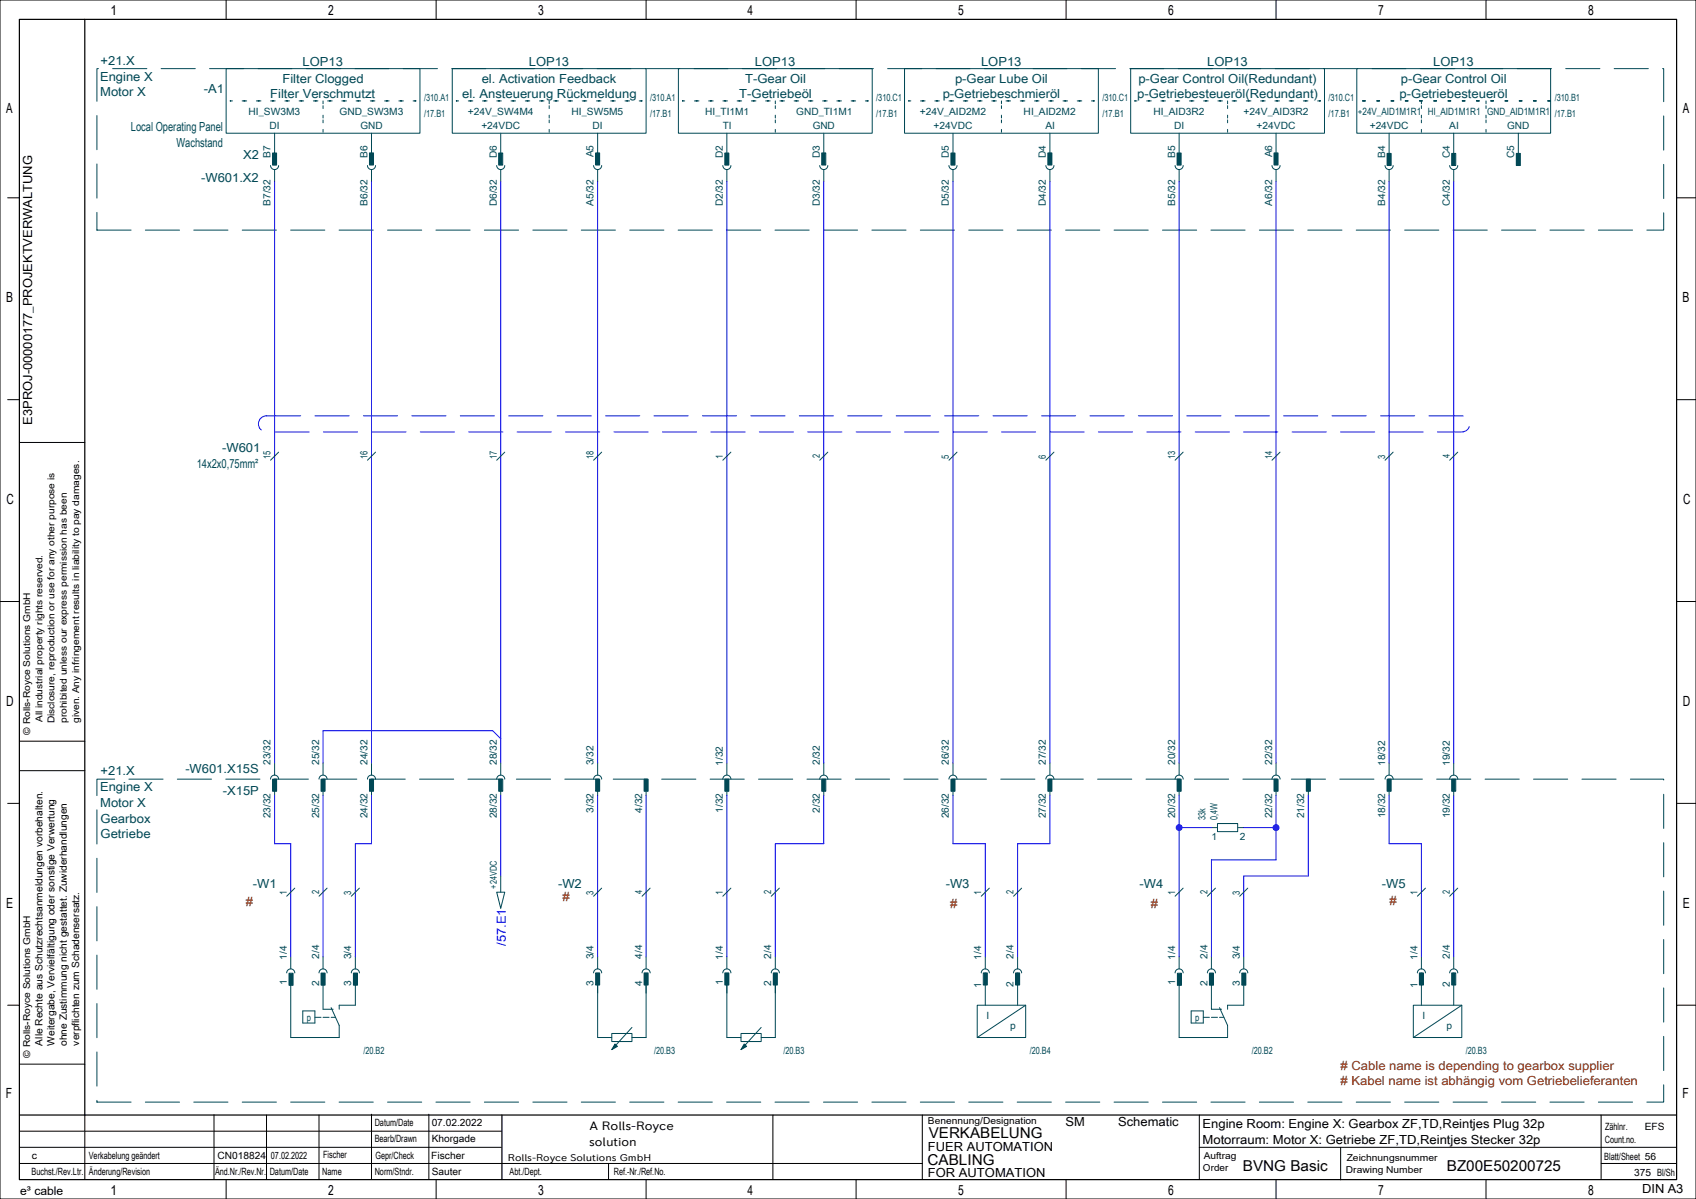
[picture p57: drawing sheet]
<svg xmlns="http://www.w3.org/2000/svg" width="420mm" height="297mm" viewBox="0 0 420 297" stroke-linecap="round" stroke-linejoin="round" font-family="sans-serif">
<defs><g id="words">
<g font-size="3.7">
<text x="230" y="282">VERKABELUNG</text>
<text x="229.7" y="288.5">CABLING</text>
<text x="307.8" y="290">BVNG Basic</text>
<text x="358.3" y="290">BZ00E50200725</text>
</g>
<g font-size="3.5">
<text x="27.3" y="3.8">1</text>
<text x="81.3" y="3.8">2</text>
<text x="133.3" y="3.8">3</text>
<text x="185.1" y="3.8">4</text>
<text x="237.3" y="3.8">5</text>
<text x="289.3" y="3.8">6</text>
<text x="341.3" y="3.8">7</text>
<text x="393.3" y="3.8">8</text>
<text x="1.5" y="28.1">A</text>
<text x="416.7" y="28.1">A</text>
<text x="1.5" y="74.9">B</text>
<text x="416.7" y="74.9">B</text>
<text x="1.6" y="124.9">C</text>
<text x="416.8" y="124.9">C</text>
<text x="1.5" y="174.9">D</text>
<text x="416.7" y="174.9">D</text>
<text x="1.5" y="224.9">E</text>
<text x="416.7" y="224.9">E</text>
<text x="1.5" y="271.9">F</text>
<text x="416.7" y="271.9">F</text>
<text x="27.3" y="296">1</text>
<text x="81.3" y="296">2</text>
<text x="133.3" y="296">3</text>
<text x="185.1" y="296">4</text>
<text x="237.3" y="296">5</text>
<text x="289.3" y="296">6</text>
<text x="341.3" y="296">7</text>
<text x="393.3" y="296">8</text>
</g>
<g font-size="3.1" fill="#004855">
<text x="24.9" y="16">+21.X</text>
<text x="75" y="16.2">LOP13</text>
<text x="131" y="16.2">LOP13</text>
<text x="187" y="16.2">LOP13</text>
<text x="242.9" y="16.2">LOP13</text>
<text x="298.9" y="16.2">LOP13</text>
<text x="355" y="16.2">LOP13</text>
<text x="24.8" y="20">Engine X</text>
<text x="24.8" y="23.9">Motor X</text>
<text x="50.5" y="23">-A1</text>
<text x="69.9" y="20.5">Filter Clogged</text>
<text x="119.3" y="20.5">el. Activation Feedback</text>
<text x="184.5" y="20.5">T-Gear Oil</text>
<text x="236.5" y="20.5">p-Gear Lube Oil</text>
<text x="281.9" y="20.5">p-Gear Control Oil(Redundant)</text>
<text x="346.9" y="20.5">p-Gear Control Oil</text>
<text x="66.9" y="24.4">Filter Verschmutzt</text>
<text x="114.4" y="24.4">el. Ansteuerung Rückmeldung</text>
<text x="183.1" y="24.4">T-Getriebeöl</text>
<text x="233.4" y="24.4">p-Getriebeschmieröl</text>
<text x="281.6" y="24.4">p-Getriebesteueröl(Redundant)</text>
<text x="346.6" y="24.4">p-Getriebesteueröl</text>
<text x="32.4" y="32.5">Local Operating Panel</text>
<text x="43.7" y="36.4">Wachstand</text>
<text x="60.2" y="39.5">X2</text>
<text x="49.8" y="45">-W601.X2</text>
<text x="55" y="112">-W601</text>
<text x="48.7" y="116">14x2x0,75mm²</text>
<text x="45.9" y="191.5">-W601.X15S</text>
<text x="24.8" y="196">Engine X</text>
<text x="24.9" y="192">+21.X</text>
<text x="55.2" y="197">-X15P</text>
<text x="24.8" y="199.9">Motor X</text>
<text x="24.9" y="203.7">Gearbox</text>
<text x="24.9" y="207.6">Getriebe</text>
<text x="62.6" y="220">-W1</text>
<text x="138.2" y="220">-W2</text>
<text x="234.2" y="220">-W3</text>
<text x="282.2" y="220">-W4</text>
<text x="342.2" y="220">-W5</text>
</g>
<g font-size="3.1">
<text x="8" y="105.2" transform="rotate(-90 8 105.2)">E3PROJ-00000177_PROJEKTVERWALTUNG</text>
<text x="263.9" y="279">SM</text>
<text x="276.9" y="279">Schematic</text>
<text x="297.8" y="279.5">Engine Room: Engine X: Gearbox ZF,TD,Reintjes Plug 32p</text>
<text x="229.8" y="285">FUER AUTOMATION</text>
<text x="297.8" y="283.4">Motorraum: Motor X: Getriebe ZF,TD,Reintjes Stecker 32p</text>
<text x="229.8" y="291.5">FOR AUTOMATION</text>
<text x="406.7" y="295.5">DIN A3</text>
</g>
<g font-size="3.1" fill="#6d2400">
<text x="60.9" y="224.4">#</text>
<text x="139.3" y="223.2">#</text>
<text x="235.3" y="224.8">#</text>
<text x="285" y="225">#</text>
<text x="344.1" y="224.2">#</text>
</g>
<text font-size="3.1" fill="#00f" x="125.2" y="234.3" transform="rotate(-90 125.2 234.3)">/57.E1</text>
<g font-size="3.1" fill="#912400">
<text x="332" y="265"># Cable name is depending to gearbox supplier</text>
<text x="332" y="268.9"># Kabel name ist abhängig vom Getriebelieferanten</text>
</g>
<g font-size="3">
<text x="146" y="280">A Rolls-Royce</text>
<text x="145.9" y="284">solution</text>
</g>
<text font-size="2.9" x="5" y="296">e³ cable</text>
<g font-size="2.5" fill="#004855">
<text x="61.5" y="28.5">HI_SW3M3</text>
<text x="84.1" y="28.5">GND_SW3M3</text>
<text x="105" y="25">/310.A1</text>
<text x="105" y="29">/17.B1</text>
<text x="115.9" y="28.5">+24V_SW4M4</text>
<text x="141.5" y="28.5">HI_SW5M5</text>
<text x="161" y="25">/310.A1</text>
<text x="161" y="29">/17.B1</text>
<text x="174.7" y="28.5">HI_TI1M1</text>
<text x="197.2" y="28.5">GND_TI1M1</text>
<text x="217" y="25">/310.C1</text>
<text x="217" y="29">/17.B1</text>
<text x="227.8" y="28.5">+24V_AID2M2</text>
<text x="253.5" y="28.5">HI_AID2M2</text>
<text x="273" y="25">/310.C1</text>
<text x="273" y="29">/17.B1</text>
<text x="285.7" y="28.5">HI_AID3R2</text>
<text x="307.9" y="28.5">+24V_AID3R2</text>
<text x="329" y="25">/310.C1</text>
<text x="329" y="29">/17.B1</text>
<text x="336.3" y="28.5">+24V_AID1M1R1</text>
<text x="353.6" y="28.5">HI_AID1M1R1</text>
<text x="368.3" y="28.5">GND_AID1M1R1</text>
<text x="385" y="25">/310.B1</text>
<text x="385" y="29">/17.B1</text>
<text x="66.8" y="32">DI</text>
<text x="89.2" y="32">GND</text>
<text x="119.2" y="32">+24VDC</text>
<text x="146.7" y="32">DI</text>
<text x="179" y="32">TI</text>
<text x="201.2" y="32">GND</text>
<text x="231.2" y="32">+24VDC</text>
<text x="258.9" y="32">AI</text>
<text x="290.7" y="32">DI</text>
<text x="311.2" y="32">+24VDC</text>
<text x="339.2" y="32">+24VDC</text>
<text x="358.9" y="32">AI</text>
<text x="373.2" y="32">GND</text>
<text x="67" y="39.2" transform="rotate(-90 67 39.2)">B7</text>
<text x="91" y="39.2" transform="rotate(-90 91 39.2)">B6</text>
<text x="123" y="39.2" transform="rotate(-90 123 39.2)">D6</text>
<text x="147" y="39" transform="rotate(-90 147 39)">A5</text>
<text x="179" y="39.2" transform="rotate(-90 179 39.2)">D2</text>
<text x="203" y="39.2" transform="rotate(-90 203 39.2)">D3</text>
<text x="235" y="39.2" transform="rotate(-90 235 39.2)">D5</text>
<text x="259" y="39.2" transform="rotate(-90 259 39.2)">D4</text>
<text x="291" y="39.2" transform="rotate(-90 291 39.2)">B5</text>
<text x="315" y="39" transform="rotate(-90 315 39)">A6</text>
<text x="343" y="39.2" transform="rotate(-90 343 39.2)">B4</text>
<text x="359" y="39.1" transform="rotate(-90 359 39.1)">C4</text>
<text x="375" y="39.1" transform="rotate(-90 375 39.1)">C5</text>
<text x="67" y="51" transform="rotate(-90 67 51)">B7/32</text>
<text x="91" y="51" transform="rotate(-90 91 51)">B6/32</text>
<text x="123" y="51.1" transform="rotate(-90 123 51.1)">D6/32</text>
<text x="147" y="51" transform="rotate(-90 147 51)">A5/32</text>
<text x="179" y="51.1" transform="rotate(-90 179 51.1)">D2/32</text>
<text x="203" y="51.1" transform="rotate(-90 203 51.1)">D3/32</text>
<text x="235" y="51.1" transform="rotate(-90 235 51.1)">D5/32</text>
<text x="259" y="51.1" transform="rotate(-90 259 51.1)">D4/32</text>
<text x="291" y="51" transform="rotate(-90 291 51)">B5/32</text>
<text x="315" y="51" transform="rotate(-90 315 51)">A6/32</text>
<text x="343" y="51" transform="rotate(-90 343 51)">B4/32</text>
<text x="359" y="51.1" transform="rotate(-90 359 51.1)">C4/32</text>
<text x="67" y="113.7" transform="rotate(-90 67 113.7)">15</text>
<text x="91" y="113.7" transform="rotate(-90 91 113.7)">16</text>
<text x="123" y="113.7" transform="rotate(-90 123 113.7)">17</text>
<text x="147" y="113.7" transform="rotate(-90 147 113.7)">18</text>
<text x="179" y="113.7" transform="rotate(-90 179 113.7)">1</text>
<text x="203" y="113.5" transform="rotate(-90 203 113.5)">2</text>
<text x="235" y="113.6" transform="rotate(-90 235 113.6)">5</text>
<text x="259" y="113.6" transform="rotate(-90 259 113.6)">6</text>
<text x="291" y="113.7" transform="rotate(-90 291 113.7)">13</text>
<text x="315" y="113.7" transform="rotate(-90 315 113.7)">14</text>
<text x="343" y="113.6" transform="rotate(-90 343 113.6)">3</text>
<text x="359" y="113.5" transform="rotate(-90 359 113.5)">4</text>
<text x="67" y="189.5" transform="rotate(-90 67 189.5)">23/32</text>
<text x="79" y="189.5" transform="rotate(-90 79 189.5)">25/32</text>
<text x="91" y="189.5" transform="rotate(-90 91 189.5)">24/32</text>
<text x="123" y="189.5" transform="rotate(-90 123 189.5)">28/32</text>
<text x="147" y="189.6" transform="rotate(-90 147 189.6)">3/32</text>
<text x="179" y="189.7" transform="rotate(-90 179 189.7)">1/32</text>
<text x="203" y="189.5" transform="rotate(-90 203 189.5)">2/32</text>
<text x="235" y="189.5" transform="rotate(-90 235 189.5)">26/32</text>
<text x="259" y="189.5" transform="rotate(-90 259 189.5)">27/32</text>
<text x="291" y="189.5" transform="rotate(-90 291 189.5)">20/32</text>
<text x="315" y="189.5" transform="rotate(-90 315 189.5)">22/32</text>
<text x="343" y="189.7" transform="rotate(-90 343 189.7)">18/32</text>
<text x="359" y="189.7" transform="rotate(-90 359 189.7)">19/32</text>
<text x="67" y="202.7" transform="rotate(-90 67 202.7)">23/32</text>
<text x="79" y="202.7" transform="rotate(-90 79 202.7)">25/32</text>
<text x="91" y="202.7" transform="rotate(-90 91 202.7)">24/32</text>
<text x="123" y="202.7" transform="rotate(-90 123 202.7)">28/32</text>
<text x="147" y="201.3" transform="rotate(-90 147 201.3)">3/32</text>
<text x="159" y="201.3" transform="rotate(-90 159 201.3)">4/32</text>
<text x="179" y="201.3" transform="rotate(-90 179 201.3)">1/32</text>
<text x="203" y="201.3" transform="rotate(-90 203 201.3)">2/32</text>
<text x="235" y="202.7" transform="rotate(-90 235 202.7)">26/32</text>
<text x="259" y="202.7" transform="rotate(-90 259 202.7)">27/32</text>
<text x="291" y="202.7" transform="rotate(-90 291 202.7)">20/32</text>
<text x="298.5" y="203.1" transform="rotate(-90 298.5 203.1)">33k</text>
<text x="301.5" y="203.1" transform="rotate(-90 301.5 203.1)">0,4W</text>
<text x="315" y="202.7" transform="rotate(-90 315 202.7)">22/32</text>
<text x="323" y="202.7" transform="rotate(-90 323 202.7)">21/32</text>
<text x="343" y="202.7" transform="rotate(-90 343 202.7)">18/32</text>
<text x="359" y="202.7" transform="rotate(-90 359 202.7)">19/32</text>
<text x="300" y="208">1</text>
<text x="307" y="208">2</text>
<text x="71" y="221.7" transform="rotate(-90 71 221.7)">1</text>
<text x="79" y="221.5" transform="rotate(-90 79 221.5)">2</text>
<text x="87" y="221.6" transform="rotate(-90 87 221.6)">3</text>
<text x="147" y="221.6" transform="rotate(-90 147 221.6)">3</text>
<text x="159" y="221.5" transform="rotate(-90 159 221.5)">4</text>
<text x="179" y="221.7" transform="rotate(-90 179 221.7)">1</text>
<text x="191" y="221.5" transform="rotate(-90 191 221.5)">2</text>
<text x="243" y="221.7" transform="rotate(-90 243 221.7)">1</text>
<text x="251" y="221.5" transform="rotate(-90 251 221.5)">2</text>
<text x="291" y="221.7" transform="rotate(-90 291 221.7)">1</text>
<text x="299" y="221.5" transform="rotate(-90 299 221.5)">2</text>
<text x="307" y="221.6" transform="rotate(-90 307 221.6)">3</text>
<text x="351" y="221.7" transform="rotate(-90 351 221.7)">1</text>
<text x="359" y="221.5" transform="rotate(-90 359 221.5)">2</text>
<text x="71" y="237.7" transform="rotate(-90 71 237.7)">1/4</text>
<text x="79" y="237.5" transform="rotate(-90 79 237.5)">2/4</text>
<text x="87" y="237.6" transform="rotate(-90 87 237.6)">3/4</text>
<text x="147" y="237.6" transform="rotate(-90 147 237.6)">3/4</text>
<text x="159" y="237.5" transform="rotate(-90 159 237.5)">4/4</text>
<text x="179" y="237.7" transform="rotate(-90 179 237.7)">1/4</text>
<text x="191" y="237.5" transform="rotate(-90 191 237.5)">2/4</text>
<text x="243" y="237.7" transform="rotate(-90 243 237.7)">1/4</text>
<text x="251" y="237.5" transform="rotate(-90 251 237.5)">2/4</text>
<text x="291" y="237.7" transform="rotate(-90 291 237.7)">1/4</text>
<text x="299" y="237.5" transform="rotate(-90 299 237.5)">2/4</text>
<text x="307" y="237.6" transform="rotate(-90 307 237.6)">3/4</text>
<text x="351" y="237.7" transform="rotate(-90 351 237.7)">1/4</text>
<text x="359" y="237.5" transform="rotate(-90 359 237.5)">2/4</text>
<text x="71" y="244" transform="rotate(-90 71 244)">1</text>
<text x="79" y="244.3" transform="rotate(-90 79 244.3)">2</text>
<text x="87" y="244.3" transform="rotate(-90 87 244.3)">3</text>
<text x="147" y="244.3" transform="rotate(-90 147 244.3)">3</text>
<text x="159" y="244.3" transform="rotate(-90 159 244.3)">4</text>
<text x="179" y="244" transform="rotate(-90 179 244)">1</text>
<text x="191" y="244.3" transform="rotate(-90 191 244.3)">2</text>
<text x="243" y="244.7" transform="rotate(-90 243 244.7)">1</text>
<text x="251" y="244.5" transform="rotate(-90 251 244.5)">2</text>
<text x="291" y="244" transform="rotate(-90 291 244)">1</text>
<text x="299" y="244.3" transform="rotate(-90 299 244.3)">2</text>
<text x="307" y="244.3" transform="rotate(-90 307 244.3)">3</text>
<text x="351" y="244.7" transform="rotate(-90 351 244.7)">1</text>
<text x="359" y="244.5" transform="rotate(-90 359 244.5)">2</text>
<text x="76" y="252.8">p</text>
<text x="244.3" y="252.5">I</text>
<text x="250.2" y="255">p</text>
<text x="296" y="252.8">p</text>
<text x="352.3" y="252.5">I</text>
<text x="358.2" y="255">p</text>
<text x="90" y="261">/20.B2</text>
<text x="162" y="261">/20.B3</text>
<text x="194" y="261">/20.B3</text>
<text x="255" y="261">/20.B4</text>
<text x="310" y="261">/20.B2</text>
<text x="363" y="261">/20.B3</text>
</g>
<g font-size="2.5">
<text x="10.5" y="259" transform="rotate(-90 10.5 259)">Alle Rechte aus Schutzrechtsanmeldungen vorbehalten.</text>
<text x="13.5" y="259" transform="rotate(-90 13.5 259)">Weitergabe, Vervielfältigung oder sonstige Verwertung</text>
<text x="16.6" y="259.1" transform="rotate(-90 16.6 259.1)">ohne Zustimmung nicht gestattet. Zuwiderhandlungen</text>
<text x="19.6" y="259" transform="rotate(-90 19.6 259)">verpflichten zum Schadensersatz.</text>
<text x="92.8" y="279">Datum/Date</text>
<text x="106.9" y="279">07.02.2022</text>
<text x="397.5" y="280">Zählnr.</text>
<text x="407.3" y="280">EFS</text>
<text x="7.9" y="287">c</text>
<text x="22" y="287">Verkabelung geändert</text>
<text x="53.9" y="287">CN018824</text>
<text x="67.1" y="287">07.02.2022</text>
<text x="80" y="286.8">Fischer</text>
<text x="92.8" y="283">Bearb/Drawn</text>
<text x="93" y="287">Gepr/Check</text>
<text x="106.8" y="287">Fischer</text>
<text x="106.9" y="283">Khorgade</text>
<text x="397.3" y="287.3">Blatt/Sheet 56</text>
<text x="397.4" y="283">Count.no.</text>
<text x="7.8" y="291">Buchst./Rev.Ltr.</text>
<text x="22" y="291">Änderung/Revision</text>
<text x="53.3" y="291">Änd.Nr./Rev.Nr.</text>
<text x="66.8" y="291">Datum/Date</text>
<text x="79.8" y="291">Name</text>
<text x="92.8" y="291">Norm/Stndr.</text>
<text x="106.9" y="291">Sauter</text>
<text x="126.2" y="291">Abt./Dept.</text>
<text x="152" y="291">Ref.-Nr./Ref.No.</text>
<text x="404.7" y="291.2">375 Bl/Sh</text>
</g>
<text font-size="2.4" x="125.8" y="287.5">Rolls-Royce Solutions GmbH</text>
<g font-size="2.3">
<text x="10.5" y="178.9" transform="rotate(-90 10.5 178.9)">All industrial property rights reserved.</text>
<text x="13.5" y="179.2" transform="rotate(-90 13.5 179.2)">Disclosure, reproduction or use for any other purpose is</text>
<text x="16.6" y="179.1" transform="rotate(-90 16.6 179.1)">prohibited unless our express permission has been</text>
<text x="19.6" y="179.1" transform="rotate(-90 19.6 179.1)">given. Any infringement results in liability to pay damages.</text>
<text x="7.5" y="182" transform="rotate(-90 7.5 182)">© Rolls-Royce Solutions GmbH</text>
<text x="7.5" y="262" transform="rotate(-90 7.5 262)">© Rolls-Royce Solutions GmbH</text>
<text x="229.8" y="278.5">Benennung/Designation</text>
<text x="298.1" y="287">Auftrag</text>
<text x="333.5" y="287.5">Zeichnungsnummer</text>
<text x="297.9" y="290">Order</text>
<text x="333.3" y="290.5">Drawing Number</text>
</g>
<text font-size="2.3" fill="#004855" x="123" y="220.1" transform="rotate(-90 123 220.1)">+24VDC</text>
</g></defs>
<g fill="none" stroke="#000" stroke-width=".25">
<path d="M0 0h420v297h-420zM56 0v4.8M108 0v4.8M160 0v4.8M212 0v4.8M264 0v4.8M316 0v4.8M368 0v4.8M1.9 49h2.9M415.2 49h4.8M1.9 99h2.9M415.2 99h4.8"/>
<path d="M4.8 109.6h16.2M0 149h4.8M415.2 149h4.7M1.9 199h2.9M4.8 190.9h16.2M4.8 183.6h16.2M415.2 199h4.8M1.9 249h2.9M415.2 249h4.8M4.8 263.6h16.2M21 276.2v16M53 276.1v16"/>
<path d="M66 276.2v16M79 276.2v16M92 276v16M106.2 276v16M191.4 276.2v16M228.4 276.2v16M297 276.2v16M396.5 276.2v15.8M4.8 284.2h119.4M4.8 288.2h223.6M4.8 280.2h119.4M56 292.2v4.8"/>
<path d="M108 292.2v4.8M150.7 288.2v4M160 292.2v4.8M212 292.2v4.8M264 292.2v4.8M297 284.2h118.2M316 292.2v4.8M332 284.3v8M368 292.2v4.8M396.5 288.2h18.7"/>
</g>
<path d="M4.8 4.8h410.4v287.4h-410.4zM21 4.8v271.4M4.8 276.2h410.4M124.3 276.2v15.9" fill="none" stroke="#000" stroke-width=".3"/>
<path d="M24 17h388v40h-388zM24 193h388v80h-388z" fill="none" stroke="#004855" stroke-width=".25" stroke-dasharray="8.5 3.5"/>
<g fill="none" stroke="#004855" stroke-width=".25">
<path d="M56 17h48v16h-48zM112 17h48v16h-48zM168 17h48v16h-48zM224 17h48v16h-48zM280 17h48v16h-48zM336 17h48v16h-48zM68 33v7M92 33v7M124 33v7M148 33v7M180 33v7M204 33v7"/>
<path d="M236 33v7M260 33v7M292 33v7M316 33v7M344 33v7M360 33v7M376 33v7M67 41a1 1 0 0 0 1 1 1 1 0 0 0 1-1M68 42v3M91 41a1 1 0 0 0 1 1 1 1 0 0 0 1-1M92 42v3M123 41a1 1 0 0 0 1 1 1 1 0 0 0 1-1"/>
<path d="M124 42v3M147 41a1 1 0 0 0 1 1 1 1 0 0 0 1-1M148 42v3M179 41a1 1 0 0 0 1 1 1 1 0 0 0 1-1M180 42v3M203 41a1 1 0 0 0 1 1 1 1 0 0 0 1-1M204 42v3M235 41a1 1 0 0 0 1 1 1 1 0 0 0 1-1M236 42v3M259 41a1 1 0 0 0 1 1 1 1 0 0 0 1-1M260 42v3M291 41a1 1 0 0 0 1 1 1 1 0 0 0 1-1"/>
<path d="M292 42v3M315 41a1 1 0 0 0 1 1 1 1 0 0 0 1-1M316 42v3M343 41a1 1 0 0 0 1 1 1 1 0 0 0 1-1M344 42v3M359 41a1 1 0 0 0 1 1 1 1 0 0 0 1-1M360 42v3M67 193a1 1 0 0 1 1-1 1 1 0 0 1 1 1M68 189v3M68 196v1M79 193a1 1 0 0 1 1-1 1 1 0 0 1 1 1M80 189v3"/>
<path d="M80 196v1M91 193a1 1 0 0 1 1-1 1 1 0 0 1 1 1M92 189v3M92 196v1M123 193a1 1 0 0 1 1-1 1 1 0 0 1 1 1M124 189v3M124 196v1M147 193a1 1 0 0 1 1-1 1 1 0 0 1 1 1M148 189v3M148 196v1M160 196v1M179 193a1 1 0 0 1 1-1 1 1 0 0 1 1 1"/>
<path d="M180 189v3M180 196v1M203 193a1 1 0 0 1 1-1 1 1 0 0 1 1 1M204 189v3M204 196v1M235 193a1 1 0 0 1 1-1 1 1 0 0 1 1 1M236 189v3M236 196v1M259 193a1 1 0 0 1 1-1 1 1 0 0 1 1 1M260 189v3M260 196v1M291 193a1 1 0 0 1 1-1 1 1 0 0 1 1 1"/>
<path d="M292 189v3M292 196v1M315 193a1 1 0 0 1 1-1 1 1 0 0 1 1 1M316 189v3M316 196v1M324 196v1M343 193a1 1 0 0 1 1-1 1 1 0 0 1 1 1M344 189v3M344 196v1M359 193a1 1 0 0 1 1-1 1 1 0 0 1 1 1M360 189v3M360 196v1"/>
<path d="M124 217v4M300 205h1.5M301.5 204h5v2h-5zM306.5 205h1.5M72 237v3M80 237v3M88 237v3M123 221h2l-1 4zM148 237v3M160 237v3M180 237v3M192 237v3"/>
<path d="M244 237v3M252 237v3M292 237v3M300 237v3M308 237v3M352 237v3M360 237v3M71 241a1 1 0 0 1 1-1 1 1 0 0 1 1 1M72 244v13h12v-3l-2-4.4M75 250.4h3v3h-3zM78 252h1.5M79 241a1 1 0 0 1 1-1 1 1 0 0 1 1 1"/>
<path d="M80 243v7h2.5M80 252h1.5M82 252h1.1M87 241a1 1 0 0 1 1-1 1 1 0 0 1 1 1M88 244v5h-4v1M147 241a1 1 0 0 1 1-1 1 1 0 0 1 1 1M148 244v13h3.5M151.5 256h5v2h-5zM156.5 254.5l-5 5.5M159 241a1 1 0 0 1 1-1 1 1 0 0 1 1 1M160 244v13h-3.5M179 241a1 1 0 0 1 1-1 1 1 0 0 1 1 1"/>
<path d="M180 244v13h3.5M183.5 256h5v2h-5zM188.5 254.5l-5 5.5M191 241a1 1 0 0 1 1-1 1 1 0 0 1 1 1M192 244v13h-3.5M242 249h12v8h-12zM243 241a1 1 0 0 1 1-1 1 1 0 0 1 1 1M244 241v8M251 241a1 1 0 0 1 1-1 1 1 0 0 1 1 1M252 241v8M254 249l-12 8M291 241a1 1 0 0 1 1-1 1 1 0 0 1 1 1"/>
<path d="M292 244v13h12v-3l-2-4.4M295 250.4h3v3h-3zM298 252h1.5M299 241a1 1 0 0 1 1-1 1 1 0 0 1 1 1M300 252h1.5M300 243v7h2.5M302 252h1.1M307 241a1 1 0 0 1 1-1 1 1 0 0 1 1 1M308 244v5h-4v1M350 249h12v8h-12zM351 241a1 1 0 0 1 1-1 1 1 0 0 1 1 1M352 241v8"/>
<path d="M359 241a1 1 0 0 1 1-1 1 1 0 0 1 1 1M360 241v8M362 249l-12 8"/>
</g>
<path d="M66 103h296a2 2 0 0 1 2 2 2 2 0 0 1-2 2h-296a2 2 0 0 1-2-2 2 2 0 0 1 2-2" fill="none" stroke="#00f" stroke-width=".25" stroke-dasharray="8.5 3.5"/>
<g fill="none" stroke="#00f" stroke-width=".25">
<path d="M68 45v144M92 45v144M124 45v144M148 45v144M180 45v144M204 45v144M236 45v144M260 45v144M292 45v144M316 45v144M344 45v144M360 45v144"/>
<path d="M68 197v12h4v28M80 197v40M92 197v12h-4v28M124 197v20M124 183l-2-2h-42v8M148 197v40M160 197v40M180 197v40M204 197v12h-12v28M236 197v12h8v28M260 197v12h-8v28M292 197v40"/>
<path d="M316 197v16h-16v24M324 197v20h-16v20M344 197v12h8v28M360 197v40M292 205h8M308 205h8"/>
</g>
<g fill="none" stroke="#004855" stroke-width=".25" stroke-dasharray=".7 2.8">
<path d="M57 25h46zM80 25v8zM113 25h46zM136 25v8zM169 25h46zM192 25v8zM225 25h46zM248 25v8zM281 25h46zM304 25v8zM336 25h48zM352 25v8z"/>
<path d="M368 25v8z"/>
</g>
<g fill="#004855" stroke="#004855" stroke-width=".25">
<path d="M152.3 258.6l.6 .6-1.4 .8z"/>
<path d="M184.3 258.6l.6 .6-1.4 .8z"/>
<path d="M67.5 37.9h1v3h-1z" fill-rule="evenodd"/>
<path d="M91.5 37.9h1v3h-1z" fill-rule="evenodd"/>
<path d="M179.5 37.9h1v3h-1z" fill-rule="evenodd"/>
<path d="M203.5 37.9h1v3h-1z" fill-rule="evenodd"/>
<path d="M235.5 37.9h1v3h-1z" fill-rule="evenodd"/>
<path d="M259.5 37.9h1v3h-1z" fill-rule="evenodd"/>
<path d="M123.5 37.9h1v3h-1z" fill-rule="evenodd"/>
<path d="M147.5 37.9h1v3h-1z" fill-rule="evenodd"/>
<path d="M343.5 38h1v3h-1z" fill-rule="evenodd"/>
<path d="M359.5 38h1v3h-1z" fill-rule="evenodd"/>
<path d="M375.5 38h1v3h-1z" fill-rule="evenodd"/>
<path d="M291.5 37.9h1v3h-1z" fill-rule="evenodd"/>
<path d="M315.5 37.9h1v3h-1z" fill-rule="evenodd"/>
<path d="M71.6 241.1h1v3h-1z" fill-rule="evenodd"/>
<path d="M79.5 241h1v3h-1z" fill-rule="evenodd"/>
<path d="M87.5 241h1v3h-1z" fill-rule="evenodd"/>
<path d="M67.5 193h1v3h-1z" fill-rule="evenodd"/>
<path d="M79.5 193h1v3h-1z" fill-rule="evenodd"/>
<path d="M243.5 241h1v3h-1z" fill-rule="evenodd"/>
<path d="M251.5 241h1v3h-1z" fill-rule="evenodd"/>
<path d="M235.5 193h1v3h-1z" fill-rule="evenodd"/>
<path d="M259.5 193h1v3h-1z" fill-rule="evenodd"/>
<path d="M147.5 241h1v3h-1z" fill-rule="evenodd"/>
<path d="M159.5 241h1v3h-1z" fill-rule="evenodd"/>
<path d="M147.5 193h1v3h-1z" fill-rule="evenodd"/>
<path d="M159.5 193h1v3h-1z" fill-rule="evenodd"/>
<path d="M179.5 241h1v3h-1z" fill-rule="evenodd"/>
<path d="M191.5 241h1v3h-1z" fill-rule="evenodd"/>
<path d="M179.5 193h1v3h-1z" fill-rule="evenodd"/>
<path d="M203.5 193h1v3h-1z" fill-rule="evenodd"/>
<path d="M291.6 241.1h1v3h-1z" fill-rule="evenodd"/>
<path d="M299.5 241h1v3h-1z" fill-rule="evenodd"/>
<path d="M307.5 241h1v3h-1z" fill-rule="evenodd"/>
<path d="M291.5 193h1v3h-1z" fill-rule="evenodd"/>
<path d="M315.5 193h1v3h-1z" fill-rule="evenodd"/>
<path d="M323.5 193h1v3h-1z" fill-rule="evenodd"/>
<path d="M351.5 241h1v3h-1z" fill-rule="evenodd"/>
<path d="M359.5 241h1v3h-1z" fill-rule="evenodd"/>
<path d="M343.5 193h1v3h-1z" fill-rule="evenodd"/>
<path d="M359.5 193h1v3h-1z" fill-rule="evenodd"/>
<path d="M123.5 193h1v3h-1z" fill-rule="evenodd"/>
<path d="M91.5 193h1v3h-1z" fill-rule="evenodd"/>
</g>
<g fill="#00f">
<circle cx="292" cy="205" r=".85"/>
<circle cx="316" cy="205" r=".85"/>
</g>
<g fill="none" stroke="#004855" stroke-width=".25">
<path d="M69 112l-2 2M93 112l-2 2M125 112l-2 2M149 112l-2 2M181 112l-2 2M205 112l-2 2M237 112l-2 2M261 112l-2 2M293 112l-2 2M317 112l-2 2M345 112l-2 2M361 112l-2 2"/>
<path d="M73 220l-2 2M81 220l-2 2M89 220l-2 2M149 220l-2 2M161 220l-2 2M181 220l-2 2M193 220l-2 2M245 220l-2 2M253 220l-2 2M293 220l-2 2M301 220l-2 2M309 220l-2 2"/>
<path d="M353 220l-2 2M361 220l-2 2"/>
</g>
<use href="#words"/>
</svg>
